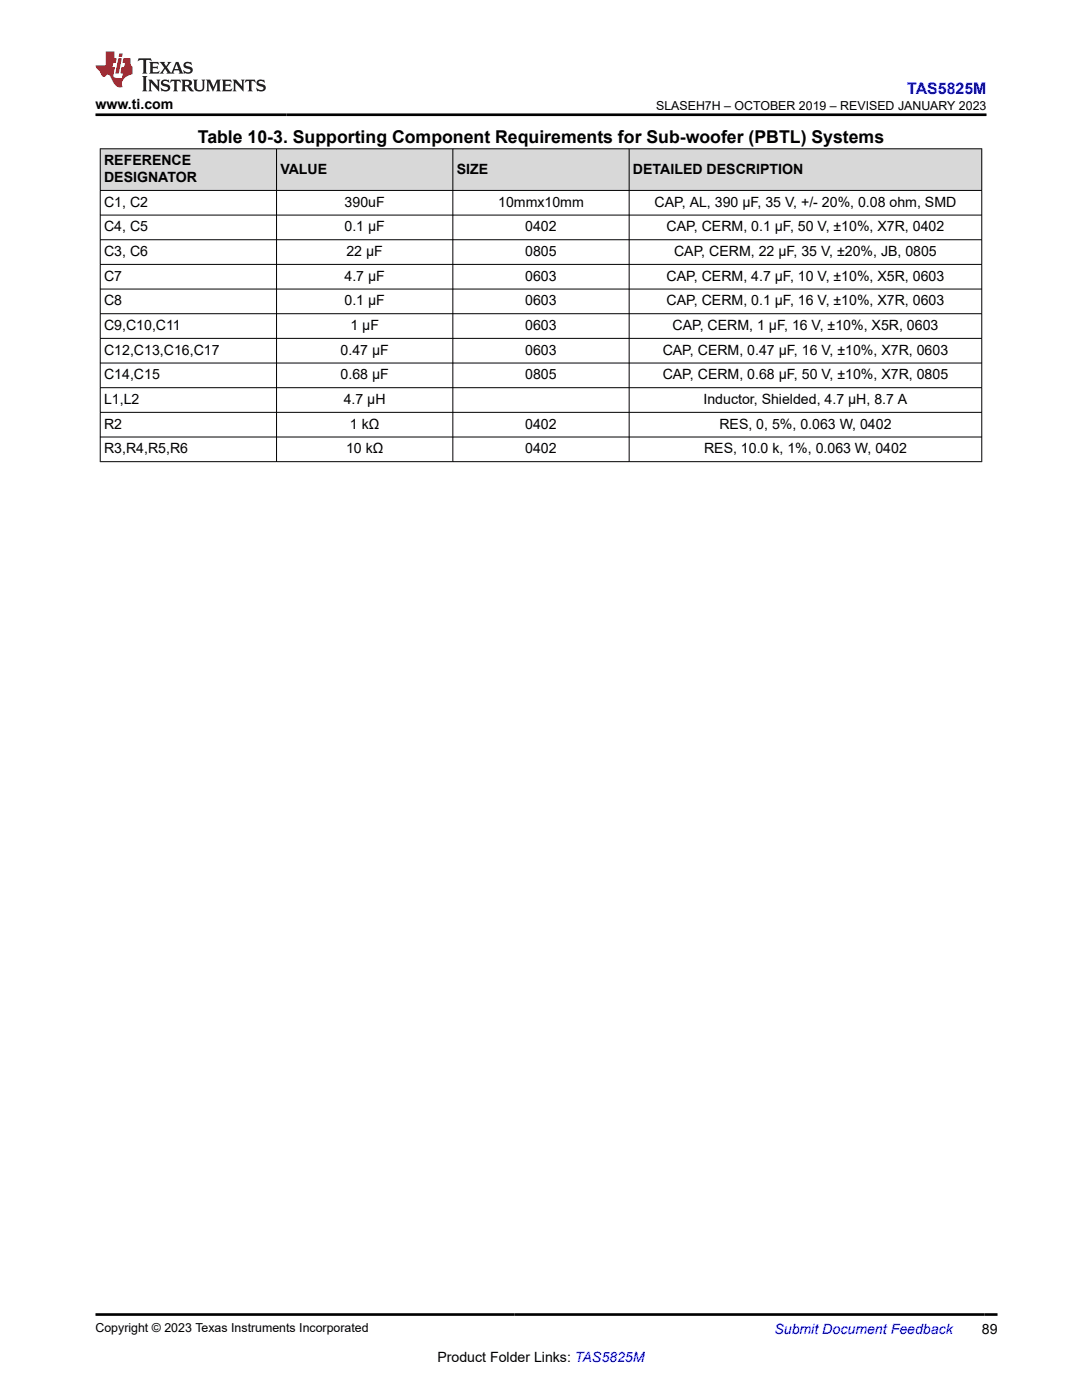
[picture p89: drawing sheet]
<svg xmlns="http://www.w3.org/2000/svg" width="216mm" height="279mm" viewBox="0 0 216 279" stroke-linecap="round" stroke-linejoin="round" font-family="sans-serif">
<defs><g id="words">
<text font-size="3.5" x="39.5" y="28.5">Table 10-3. Supporting Component Requirements for Sub-woofer (PBTL) Systems</text>
<text font-size="3.2" fill="#00f" x="181" y="18.7">TAS5825M</text>
<g font-size="2.8">
<text x="19" y="21.8">www.ti.com</text>
<text x="20.8" y="33">REFERENCE</text>
<text x="55.9" y="34.7">VALUE</text>
<text x="91.1" y="34.7">SIZE</text>
<text x="126.3" y="34.7">DETAILED DESCRIPTION</text>
<text x="20.8" y="41.3">C1, C2</text>
<text x="20.8" y="36.4">DESIGNATOR</text>
<text x="68.8" y="41.3">390uF</text>
<text x="99.4" y="41.3">10mmx10mm</text>
<text x="130.6" y="41.3">CAP, AL, 390 μF, 35 V, +/- 20%, 0.08 ohm, SMD</text>
<text x="20.8" y="46.2">C4, C5</text>
<text x="68.7" y="46.2">0.1 µF</text>
<text x="104.8" y="46.2">0402</text>
<text x="133" y="46.2">CAP, CERM, 0.1 µF, 50 V, ±10%, X7R, 0402</text>
<text x="20.8" y="51.1">C3, C6</text>
<text x="69.1" y="51.1">22 µF</text>
<text x="104.8" y="51.1">0805</text>
<text x="134.5" y="51.1">CAP, CERM, 22 µF, 35 V, ±20%, JB, 0805</text>
<text x="20.8" y="56">C7</text>
<text x="68.7" y="56">4.7 µF</text>
<text x="104.8" y="56">0603</text>
<text x="133" y="56">CAP, CERM, 4.7 µF, 10 V, ±10%, X5R, 0603</text>
<text x="20.8" y="61">C8</text>
<text x="20.8" y="65.9">C9,C10,C11</text>
<text x="68.7" y="61">0.1 µF</text>
<text x="69.9" y="65.9">1 µF</text>
<text x="104.8" y="61">0603</text>
<text x="104.8" y="65.9">0603</text>
<text x="133" y="61">CAP, CERM, 0.1 µF, 16 V, ±10%, X7R, 0603</text>
<text x="134.2" y="65.9">CAP, CERM, 1 µF, 16 V, ±10%, X5R, 0603</text>
<text x="20.8" y="70.8">C12,C13,C16,C17</text>
<text x="68" y="70.8">0.47 µF</text>
<text x="104.8" y="70.8">0603</text>
<text x="132.2" y="70.8">CAP, CERM, 0.47 µF, 16 V, ±10%, X7R, 0603</text>
<text x="20.8" y="75.7">C14,C15</text>
<text x="68" y="75.7">0.68 µF</text>
<text x="104.8" y="75.7">0805</text>
<text x="132.2" y="75.7">CAP, CERM, 0.68 µF, 50 V, ±10%, X7R, 0805</text>
<text x="20.8" y="80.6">L1,L2</text>
<text x="68.6" y="80.6">4.7 µH</text>
<text x="140.4" y="80.6">Inductor, Shielded, 4.7 μH, 8.7 A</text>
<text x="20.8" y="85.6">R2</text>
<text x="69.8" y="85.6">1 kΩ</text>
<text x="104.8" y="85.6">0402</text>
<text x="143.5" y="85.6">RES, 0, 5%, 0.063 W, 0402</text>
<text x="20.8" y="90.5">R3,R4,R5,R6</text>
<text x="69" y="90.5">10 kΩ</text>
<text x="104.8" y="90.5">0402</text>
<text x="140.5" y="90.5">RES, 10.0 k, 1%, 0.063 W, 0402</text>
<text x="195.9" y="266.1">89</text>
<text x="87.3" y="271.7">Product Folder Links: TAS5825M</text>
</g>
<text font-size="2.8" fill="#00f" x="154.5" y="266.2">Submit Document Feedback</text>
<g font-size="2.5">
<text x="130.9" y="21.9">SLASEH7H – OCTOBER 2019 – REVISED JANUARY 2023</text>
<text x="19" y="265.9">Copyright © 2023 Texas Instruments Incorporated</text>
</g>
</g></defs>
<g fill="#d8d8d8">
<path d="M20 29.7h175.9v8.3h-175.9z" fill-rule="evenodd"/>
<path d="M20.1 29.8h35v8.1h-35z" fill-rule="evenodd"/>
<path d="M55.2 29.8h35.1v8.1h-35.1z" fill-rule="evenodd"/>
<path d="M90.4 29.8h35.1v8.1h-35.1z" fill-rule="evenodd"/>
<path d="M125.6 29.8h70.2v8.1h-70.2z" fill-rule="evenodd"/>
</g>
<g fill="none" stroke="#000" stroke-width=".2">
<path d="M19.9 29.7h176.1M19.9 38h176.1M20 29.6v62.6M55.2 29.6v62.6M90.4 29.6v62.6M125.5 29.6v62.6M195.9 29.6v62.6M19.9 42.9h176.1M19.9 47.8h176.1M19.9 52.8h176.1M19.9 57.7h176.1M19.9 62.6h176.1"/>
<path d="M19.9 67.5h176.1M19.9 72.5h176.1M19.9 77.4h176.1M19.9 82.3h176.1M19.9 87.2h176.1M19.9 92.1h176.1"/>
</g>
<path d="M27.7 11.6l-.2 .6 .5-.2h.6v.1v2.2l-.2 .4h1l-.2-.4v-2.2v-.1h.5l.5 .2-.1-.6zM29.8 12.4l.2 .3v1.6l-.2 .4h1.9l.1-.6a1.08 1.08 0 0 1-1.3 .2v-.7h.6l.4 .2v-.7l-.4 .2h-.6v-.5l.2-.2a1 1 0 0 1 1 .3l-.1-.5zM31.8 12.4l1 1.1-1 1.2h.9l-.2-.2 .4-.8 .5 .8-.2 .2h1.6l-.2-.2 .1-.5h1l.1 .5-.1 .2h.9l-.2-.4-.8-1.9h-.5l-1 2.1-.8-1.1 .9-1h-.8l.2 .2-.5 .6-.3-.6 .1-.2zM35.2 12.8l.4 1h-.8zM36.8 12.5a.65 .65 0 0 0-.2 .7 .65 .65 0 0 0 .6 .5l.7 .1 .1 .3a.79 .79 0 0 1-.7 .4 .79 .79 0 0 1-.7-.5l.1 .7 .2-.1a.93 .93 0 0 0 1.1 0 .93 .93 0 0 0 .4-.9 1.46 1.46 0 0 0-1.2-.6l-.1-.3a1.09 1.09 0 0 1 1.2 .2l-.2-.6-.1 .1-.6-.2zM28.4 15.2l.2 .4v2.2l-.2 .4h1l-.2-.4v-2.2l.2-.4zM29.6 15.9l.2 .4v1.5l-.2 .4h.8l-.3-.4v-1.3l1.7 1.8v-2l.2-.4h-.8l.2 .2 .1 1.1-1.2-1.3zM32.3 16a.65 .65 0 0 0-.2 .8 .65 .65 0 0 0 .7 .4l.6 .2 .1 .2a.79 .79 0 0 1-.7 .4 .79 .79 0 0 1-.7-.5l.1 .7 .2-.1a.93 .93 0 0 0 1.1 .1 .93 .93 0 0 0 .4-1 1.46 1.46 0 0 0-1.2-.5l-.1-.4a1.09 1.09 0 0 1 1.2 .2l-.2-.6-.1 .1-.6-.1zM34.1 15.9l-.1 .6a.63 .63 0 0 1 .7-.3l.1 1.6-.3 .4h1l-.2-.4v-1.6a.66 .66 0 0 1 .8 .3l-.1-.6zM36.2 15.9l.2 .4v1.5l-.2 .4h.9l-.2-.2v-.7h.5l.1 .2a.79 .79 0 0 0 1.2 .6l-1-.9a.61 .61 0 0 0 .6-.6 .61 .61 0 0 0-.5-.7zM36.9 16.2h.2a.47 .47 0 0 1 .5 .1 .47 .47 0 0 1 .1 .5l-.2 .1-.6 .1zM38.5 15.9l.2 .2a2.27 2.27 0 0 0 .4 2 1.04 1.04 0 0 0 1.7-.7v-1.3l.2-.2h-.8l.2 .4v1.1a.6 .6 0 0 1-.6 .6 .6 .6 0 0 1-.6-.6v-1.1l.3-.4zM41.1 15.9l.2 .4v1.5l-.2 .4h.7l-.2-.4v-1.4l.9 1.9 .8-1.9v1.4l-.2 .4h1l-.3-.4v-1.5l.3-.4h-.8l-.7 1.5-.7-1.5zM44.3 15.9l.2 .4v1.5l-.2 .4h1.9l.1-.6a1.09 1.09 0 0 1-1.3 .2v-.7h.6l.4 .2v-.6l-.4 .2h-.6v-.6l.2-.1a1.01 1.01 0 0 1 1 .3l-.1-.6zM46.4 15.9l.3 .4v1.5l-.3 .4h.8l-.2-.4v-1.3l1.6 1.8v-2l.2-.4h-.7l.2 .2v1.1l-1.2-1.3zM49 15.9l-.1 .6a.63 .63 0 0 1 .8-.3v1.6l-.3 .4h1l-.2-.4v-1.6a.66 .66 0 0 1 .8 .3l-.1-.6zM51.4 16a.65 .65 0 0 0-.2 .8 .65 .65 0 0 0 .6 .4l.6 .2 .2 .2a.79 .79 0 0 1-.8 .4 .79 .79 0 0 1-.6-.5l.1 .7 .2-.1a.93 .93 0 0 0 1 .1 .93 .93 0 0 0 .5-1 1.46 1.46 0 0 0-1.3-.5l-.1-.4a1.09 1.09 0 0 1 1.3 .2l-.2-.6-.2 .1-.5-.1z" fill="#231f20"/>
<path d="M21.1 10.3v2.7h-2.1l.1 .4 .9 1a.95 .95 0 0 0 .9 .9 .59 .59 0 0 1 .6-.4 .59 .59 0 0 1 .5 .3l.4 .8a1.59 1.59 0 0 0 2.1 1.4 1.61 1.61 0 0 1 1-2.3l1-.3-.1-1.5a1.59 1.59 0 0 1-.4-1.7h-1.4l-.2 .9h.5l-.1 .9h-.5l-.2 .9v.3l.4 .1-.2 .9h-.6a.73 .73 0 0 1-1.1-.7l.3-1.5h-.5l.2-.9h.5l.2-.9h-.5v-1.3zM23.6 11.6l-.6 3.1h.7l.6-3.1zM23.8 10.7l-.1 .6h.7l.1-.6z" fill="#ed1c24"/>
<path d="M19 22.9h177.8M19.1 262.3h179.9" fill="none" stroke="#000" stroke-width=".53"/>
<use href="#words"/>
</svg>
